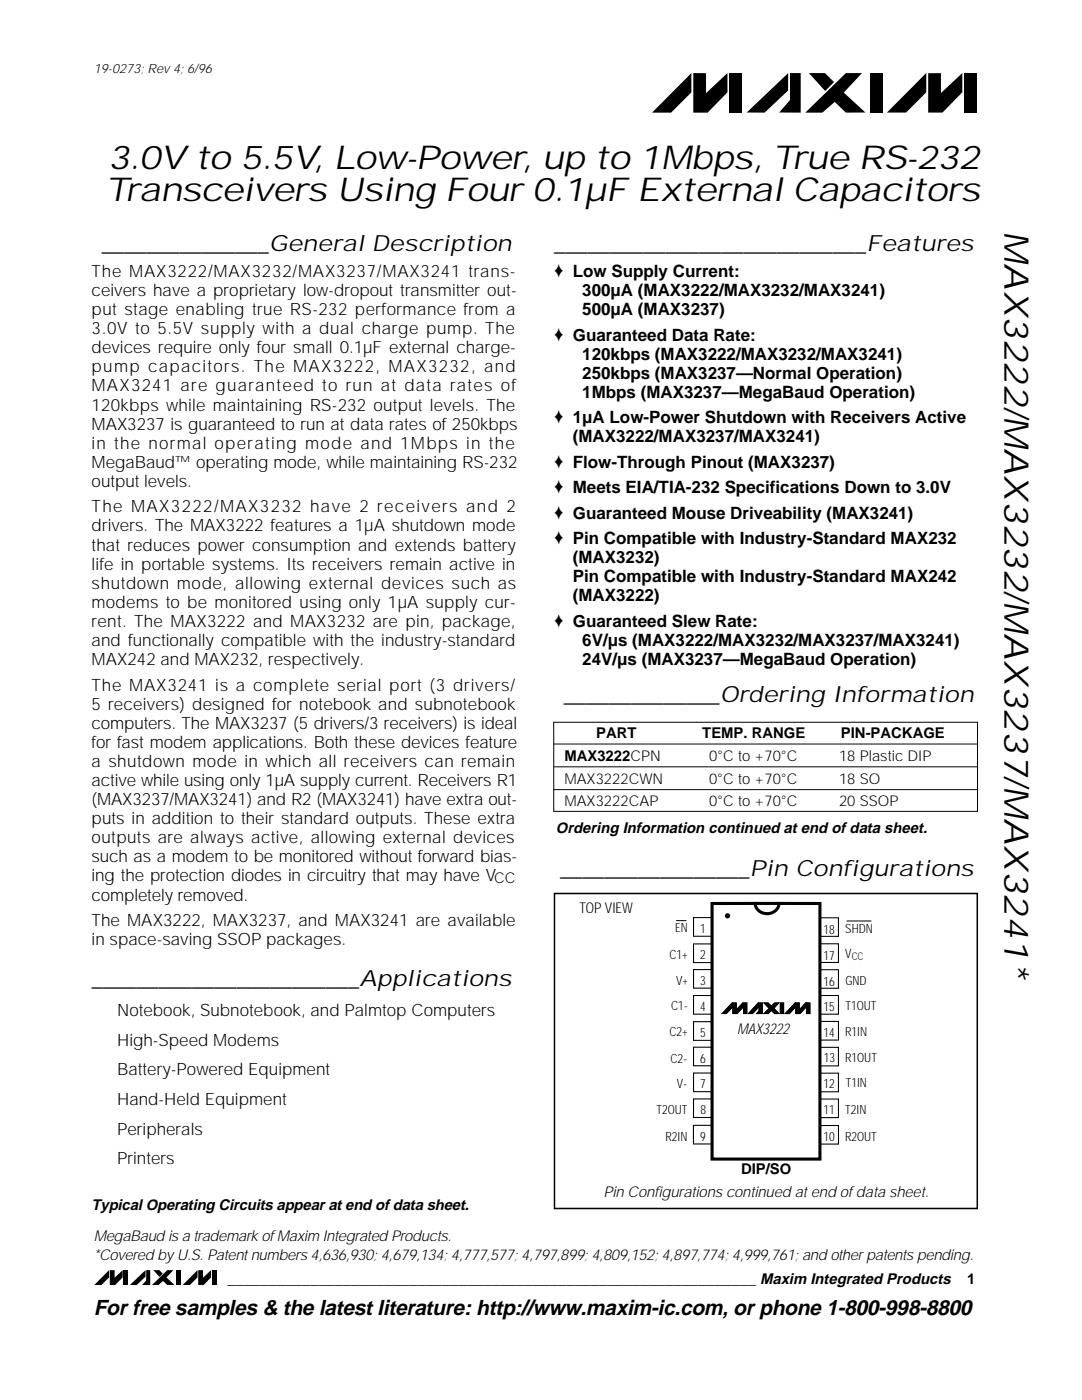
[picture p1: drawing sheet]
<svg xmlns="http://www.w3.org/2000/svg" width="216mm" height="279mm" viewBox="0 0 216 279" stroke-linecap="round" stroke-linejoin="round" font-family="sans-serif">
<defs><g id="words">
<text font-size="6.9" x="200.4" y="46.1" transform="rotate(90 200.4 46.1)">MAX3222/MAX3232/MAX3237/MAX3241*</text>
<g font-size="6.7">
<text x="21.6" y="33.7">3.0V to 5.5V, Low-Power, up to 1Mbps, True RS-232</text>
<text x="21.1" y="40">Transceivers Using Four 0.1µF External Capacitors</text>
</g>
<g font-size="4.5">
<text x="20.4" y="50.2">_______________General Description</text>
<text x="110.7" y="50.2">____________________________Features</text>
<text x="112.6" y="140.2">______________Ordering Information</text>
<text x="111.8" y="174.8">_________________Pin Configurations</text>
<text x="18.4" y="196.8">________________________Applications</text>
</g>
<text font-size="4.3" x="18.7" y="262.5">For free samples &amp; the latest literature: http://www.maxim-ic.com, or phone 1-800-998-8800</text>
<g font-size="3.4">
<text x="18.3" y="55.3">The MAX3222/MAX3232/MAX3237/MAX3241 trans-</text>
<text x="18.3" y="59.1">ceivers have a proprietary low-dropout transmitter out-</text>
<text x="110.5" y="55.3">♦ Low Supply Current:</text>
<text x="116.2" y="59.1">300µA (MAX3222/MAX3232/MAX3241)</text>
<text x="18.3" y="62.9">put stage enabling true RS-232 performance from a</text>
<text x="116.2" y="62.9">500µA (MAX3237)</text>
<text x="18.3" y="66.7">3.0V to 5.5V supply with a dual charge pump. The</text>
<text x="18.3" y="70.5">devices require only four small 0.1µF external charge-</text>
<text x="110.5" y="68">♦ Guaranteed Data Rate:</text>
<text x="116.2" y="71.8">120kbps (MAX3222/MAX3232/MAX3241)</text>
<text x="18.3" y="74.3">pump capacitors. The MAX3222, MAX3232, and</text>
<text x="116.2" y="75.6">250kbps (MAX3237—Normal Operation)</text>
<text x="18.3" y="78.1">MAX3241 are guaranteed to run at data rates of</text>
<text x="18.3" y="81.9">120kbps while maintaining RS-232 output levels. The</text>
<text x="116.2" y="79.4">1Mbps (MAX3237—MegaBaud Operation)</text>
<text x="18.3" y="85.8">MAX3237 is guaranteed to run at data rates of 250kbps</text>
<text x="18.3" y="89.6">in the normal operating mode and 1Mbps in the</text>
<text x="110.5" y="84.5">♦ 1µA Low-Power Shutdown with Receivers Active</text>
<text x="114.3" y="88.3">(MAX3222/MAX3237/MAX3241)</text>
<text x="18.3" y="93.4">MegaBaud™ operating mode, while maintaining RS-232</text>
<text x="110.5" y="93.4">♦ Flow-Through Pinout (MAX3237)</text>
<text x="18.3" y="97.2">output levels.</text>
<text x="110.5" y="98.5">♦ Meets EIA/TIA-232 Specifications Down to 3.0V</text>
<text x="18.3" y="102.3">The MAX3222/MAX3232 have 2 receivers and 2</text>
<text x="18.3" y="106.1">drivers. The MAX3222 features a 1µA shutdown mode</text>
<text x="110.5" y="103.5">♦ Guaranteed Mouse Driveability (MAX3241)</text>
<text x="18.3" y="109.9">that reduces power consumption and extends battery</text>
<text x="18.3" y="113.7">life in portable systems. Its receivers remain active in</text>
<text x="110.5" y="108.6">♦ Pin Compatible with Industry-Standard MAX232</text>
<text x="114.3" y="112.4">(MAX3232)</text>
<text x="18.3" y="117.5">shutdown mode, allowing external devices such as</text>
<text x="114.3" y="116.2">Pin Compatible with Industry-Standard MAX242</text>
<text x="18.3" y="121.3">modems to be monitored using only 1µA supply cur-</text>
<text x="18.3" y="125.1">rent. The MAX3222 and MAX3232 are pin, package,</text>
<text x="110.5" y="125.1">♦ Guaranteed Slew Rate:</text>
<text x="114.3" y="120">(MAX3222)</text>
<text x="18.3" y="128.9">and functionally compatible with the industry-standard</text>
<text x="116.2" y="128.9">6V/µs (MAX3222/MAX3232/MAX3237/MAX3241)</text>
<text x="18.3" y="132.7">MAX242 and MAX232, respectively.</text>
<text x="18.3" y="137.8">The MAX3241 is a complete serial port (3 drivers/</text>
<text x="116.2" y="132.7">24V/µs (MAX3237—MegaBaud Operation)</text>
<text x="18.3" y="141.6">5 receivers) designed for notebook and subnotebook</text>
<text x="18.3" y="145.4">computers. The MAX3237 (5 drivers/3 receivers) is ideal</text>
<text x="18.3" y="149.3">for fast modem applications. Both these devices feature</text>
<text x="18.3" y="153.1">a shutdown mode in which all receivers can remain</text>
<text x="18.3" y="156.9">active while using only 1µA supply current. Receivers R1</text>
<text x="18.3" y="160.7">(MAX3237/MAX3241) and R2 (MAX3241) have extra out-</text>
<text x="18.3" y="164.5">puts in addition to their standard outputs. These extra</text>
<text x="18.3" y="168.3">outputs are always active, allowing external devices</text>
<text x="18.3" y="172.1">such as a modem to be monitored without forward bias-</text>
<text x="18.3" y="175.9">ing the protection diodes in circuitry that may have V</text>
<text x="18.3" y="179.7">completely removed.</text>
<text x="18.3" y="184.8">The MAX3222, MAX3237, and MAX3241 are available</text>
<text x="18.3" y="188.6">in space-saving SSOP packages.</text>
<text x="23.4" y="202.8">Notebook, Subnotebook, and Palmtop Computers</text>
<text x="23.4" y="208.7">High-Speed Modems</text>
<text x="23.4" y="214.6">Battery-Powered Equipment</text>
<text x="23.4" y="220.5">Hand-Held Equipment</text>
<text x="23.4" y="226.5">Peripherals</text>
<text x="23.4" y="232.4">Printers</text>
</g>
<g font-size="3">
<text x="119" y="147.4">PART</text>
<text x="140.1" y="147.4">TEMP. RANGE</text>
<text x="167.8" y="147.4">PIN-PACKAGE</text>
<text x="112.6" y="151.8">MAX3222CPN</text>
<text x="141.5" y="151.8">0°C to +70°C</text>
<text x="167.4" y="151.8">18 Plastic DIP</text>
<text x="112.6" y="156.4">MAX3222CWN</text>
<text x="112.6" y="160.8">MAX3222CAP</text>
<text x="141.5" y="156.4">0°C to +70°C</text>
<text x="141.5" y="160.8">0°C to +70°C</text>
<text x="167.4" y="156.4">18 SO</text>
<text x="167.4" y="160.8">20 SSOP</text>
<text x="110.9" y="166.2">Ordering Information continued at end of data sheet.</text>
<text x="98.6" y="176.3">CC</text>
<text x="115.6" y="182.2">TOP VIEW</text>
<text x="147.1" y="206.3">MAX3222</text>
<text x="120.4" y="238.8">Pin Configurations continued at end of data sheet.</text>
<text x="147.9" y="234.4">DIP/SO</text>
<text x="18.3" y="241.5">Typical Operating Circuits appear at end of data sheet.</text>
<text x="18.7" y="251.4">*Covered by U.S. Patent numbers 4,636,930; 4,679,134; 4,777,577; 4,797,899; 4,809,152; 4,897,774; 4,999,761; and other patents pending.</text>
<text x="18.7" y="247.6">MegaBaud is a trademark of Maxim Integrated Products.</text>
<text x="45.4" y="256.3">________________________________________________________________ Maxim Integrated Products</text>
<text x="193" y="256.3">1</text>
</g>
<text font-size="2.6" x="18.7" y="14.5">19-0273; Rev 4; 6/96</text>
<g font-size="2.5">
<text x="133.6" y="191.3">C1+</text>
<text x="134.7" y="186.1">EN</text>
<text x="139.7" y="186.3">1</text>
<text x="139.7" y="191.4">2</text>
<text x="164.3" y="186.4">18</text>
<text x="164.3" y="191.5">17</text>
<text x="168.7" y="186.2">SHDN</text>
<text x="168.7" y="191.2">V</text>
<text x="134.9" y="196.5">V+</text>
<text x="139.7" y="196.6">3</text>
<text x="164.3" y="196.7">16</text>
<text x="168.7" y="196.6">GND</text>
<text x="133.9" y="201.6">C1-</text>
<text x="139.7" y="201.7">4</text>
<text x="164.3" y="201.8">15</text>
<text x="168.7" y="201.5">T1OUT</text>
<text x="133.6" y="206.7">C2+</text>
<text x="139.7" y="206.9">5</text>
<text x="164.3" y="207">14</text>
<text x="168.7" y="206.7">R1IN</text>
<text x="133.8" y="212.1">C2-</text>
<text x="139.7" y="212.1">6</text>
<text x="164.4" y="212">13</text>
<text x="168.7" y="211.9">R1OUT</text>
<text x="135.1" y="217.1">V-</text>
<text x="139.7" y="217.2">7</text>
<text x="164.3" y="217.2">12</text>
<text x="168.8" y="217">T1IN</text>
<text x="131" y="222.3">T2OUT</text>
<text x="132.8" y="227.6">R2IN</text>
<text x="139.7" y="227.7">9</text>
<text x="139.8" y="222.4">8</text>
<text x="164.3" y="222.3">11</text>
<text x="164.3" y="227.6">10</text>
<text x="168.6" y="227.6">R2OUT</text>
<text x="168.7" y="222.3">T2IN</text>
</g>
<text font-size="2.1" x="169.9" y="191.6">CC</text>
</g></defs>
<path d="M64.5 22.2l-44.8 7.8" fill="none" stroke="#fff" stroke-width=".34"/>
<path d="M138 14.6v3.8l-4.1 4.1h-3.8zM138.3 14.6h2.6v4l4.3-4v3.8l-4 4.1h-2.9zM145.5 14.6h2.6v7.9h-2.6zM157.6 14.6h2.2v7.9h-4.3l2.1-2.5zM161.4 14.6h3.2l1.8 1.8-1.7 1.8zM160.7 22.5l8.1-7.9h3.2l-3.6 3.9 4.3 4h-3.9l-2.2-2.2-2.5 2.2zM173.6 14.6h2.5v7.9h-2.5zM184.8 14.6v3.8l-4 4.1h-3.8zM185.2 14.6h2.5v4l4.3-4v3.8l-3.9 4.1h-2.9zM192.4 14.6h2.6v7.9h-2.6zM149 22.5l8.3-7.9v3.5l-4.7 4.4z" fill="#000"/>
<path d="M18.6 251.5h26v5.1h-26z" fill-rule="evenodd" fill="#fff"/>
<path d="M21.8 253.5v1.4l-1.6 1.6h-1.4zM21.9 253.5h1v1.5l1.6-1.5v1.4l-1.5 1.6h-1.1zM24.6 253.5h1v3h-1zM25.9 256.4l3.1-2.9v1.3l-1.7 1.7zM29.2 253.5h.8v3l-1.6-.1 .8-.9zM30.6 253.5h1.2l.7 .7-.7 .6zM30.3 256.5l3.1-3h1.2l-1.4 1.4 1.6 1.5-1.4 .1-.9-.8-.9 .8zM35.2 253.5h.9v3h-.9zM39.4 253.5v1.4l-1.5 1.6h-1.4zM39.6 253.5h.9v1.5l1.6-1.5v1.4l-1.5 1.6h-1zM42.3 253.5h.9v3h-.9z" fill="#000"/>
<g fill="none" stroke="#000" stroke-width=".21">
<path d="M138.4 188.4h3.7v3.7h-3.7zM138.4 193.5h3.7v3.7h-3.7zM138.4 198.7h3.7v3.7h-3.7zM138.4 183.1h3.7v3.7h-3.7zM163.6 183.2h3.7v3.7h-3.7zM163.6 193.5h3.7v3.7h-3.7zM163.6 198.7h3.7v3.7h-3.7zM163.6 188.4h3.7v3.7h-3.7zM138.4 209h3.7v3.7h-3.7zM138.4 203.9h3.7v3.7h-3.7zM138.4 214.1h3.7v3.8h-3.7zM138.4 219.3h3.7v3.7h-3.7z"/>
<path d="M163.6 214.2h3.7v3.7h-3.7zM163.6 203.8h3.7v3.8h-3.7zM163.6 209h3.7v3.7h-3.7zM163.6 219.3h3.7v3.7h-3.7zM138.4 224.6h3.7v3.7h-3.7zM163.6 224.6h3.7v3.7h-3.7z"/>
</g>
<path d="M150.7 180.3h4.7" fill="none" stroke="#000" stroke-width=".61" stroke-linecap="butt"/>
<path d="M142.1 180.3h8.6a2.41 2.41 0 0 0 2.4 2 2.41 2.41 0 0 0 2.3-2h8.2v51h-21.5z" fill="#fff" stroke="#000" stroke-width=".61"/>
<path d="M146.1 200.2v.8l-1.2 1.3h-.8zM146.2 200.2h.7v1.4l1.3-1.4v.8l-1.1 1.3h-.9zM148.4 200.2h.6v2.1h-.6zM151.3 200.2v.8l-1.1 1.3h-.8zM151.5 200.2h.6v2.1h-1.1l.5-.6zM154.6 200.2h.8l-1 1 1 1.1h-.8l-.7-.7-.6 .7h-.8zM152.5 200.2h.8l.5 .5-.4 .4zM155.7 200.2h.7v2.1h-.7zM158.7 200.2v.8l-1.2 1.3h-.8zM158.8 200.2h.7v1.4l1.3-1.4v.8l-1.2 1.3h-.8zM160.9 200.2h.7v2.1h-.7z" fill="#000" stroke="#000" stroke-width=".2"/>
<circle cx="145.2" cy="182.8" r=".31" fill="#000" stroke="#000" stroke-width=".42"/>
<path d="M134.9 183.7h2.1M168.9 183.8h5" fill="none" stroke="#000" stroke-width=".2"/>
<path d="M110.6 178.3h84.4v62.9h-84.4z" fill="none" stroke="#000" stroke-width=".3"/>
<g fill="#fff">
<path d="M110.5 171.6h84.4v5.3h-84.4z" fill-rule="evenodd"/>
<path d="M110.5 137h84.4v5.7h-84.4z" fill-rule="evenodd"/>
<path d="M110.5 144.1h84.6v17.8h-84.6z" fill-rule="evenodd"/>
</g>
<path d="M110.4 144.1h84.8M110.5 148.5h84.6M110.5 153h84.6M110.5 157.6h84.6M110.5 144.1v17.9M195.1 144.1v17.9M110.4 161.9h84.8" fill="none" stroke="#000" stroke-width=".2"/>
<path d="M110.5 163.6h84.6v5.9h-84.6z" fill-rule="evenodd" fill="#fff"/>
<use href="#words"/>
</svg>
